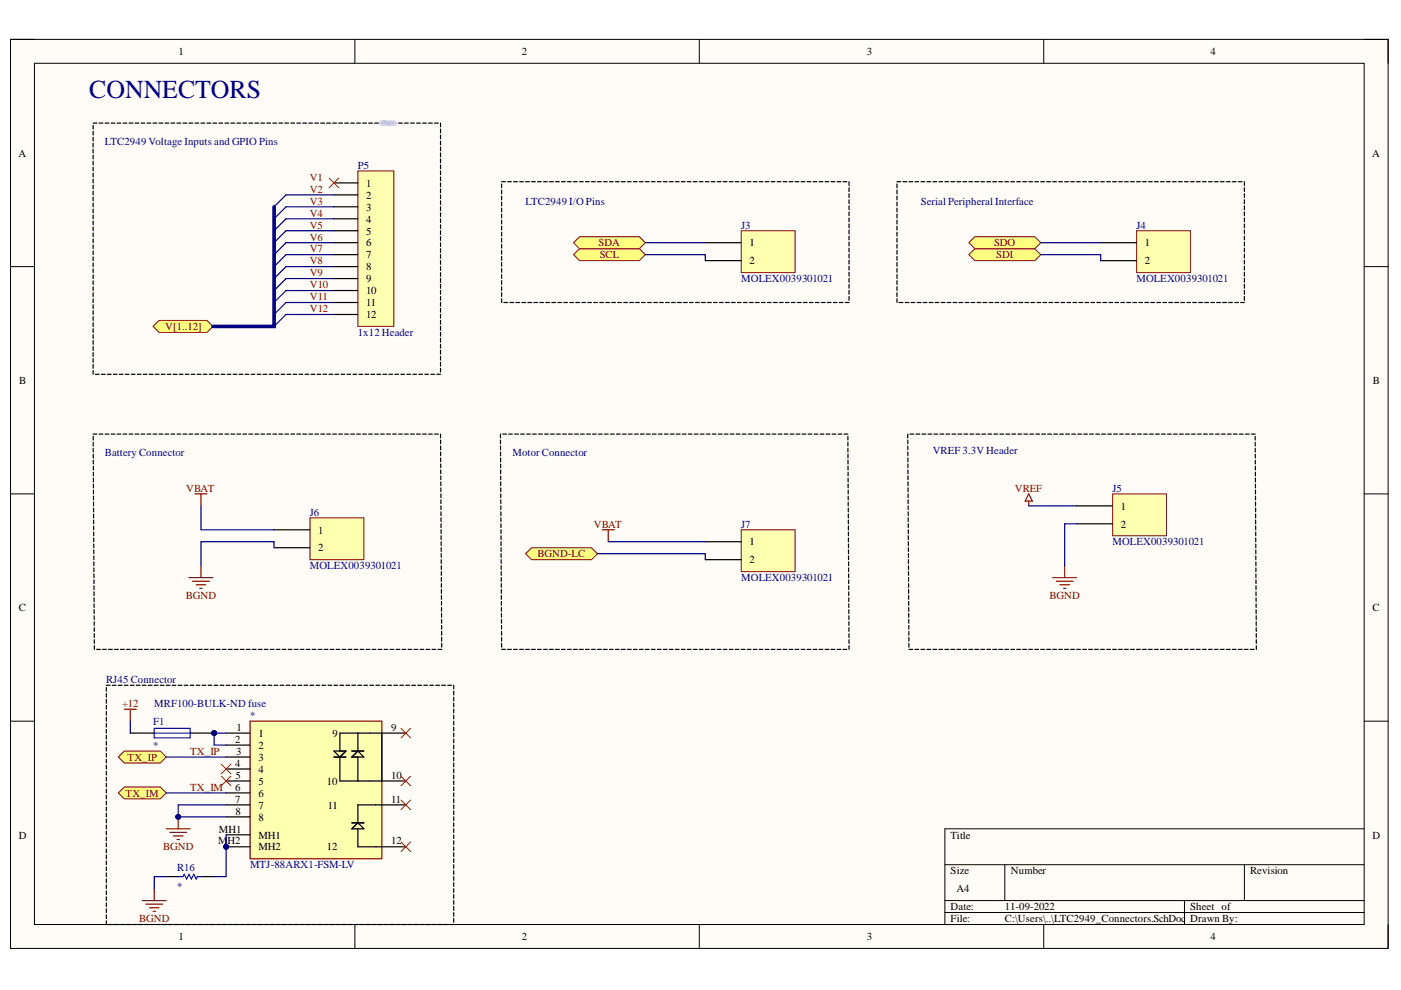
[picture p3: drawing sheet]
<svg xmlns="http://www.w3.org/2000/svg" width="297mm" height="210mm" viewBox="0 0 297 210" stroke-linecap="round" stroke-linejoin="round" font-family="sans-serif">
<defs><g id="words">
<text font-size="5.5" fill="#000080" x="18.9" y="20.9">CONNECTORS</text>
<g font-size="2.3">
<text x="37.9" y="11.7">1</text>
<text x="110.7" y="11.7">2</text>
<text x="183.8" y="11.7">3</text>
<text x="256.7" y="11.7">4</text>
<text x="3.9" y="33.3">A</text>
<text x="290.9" y="33.3">A</text>
<text x="77.6" y="39.6">1</text>
<text x="77.6" y="42.1">2</text>
<text x="77.6" y="44.7">3</text>
<text x="77.6" y="47.2">4</text>
<text x="77.6" y="49.7">5</text>
<text x="77.6" y="52.3">6</text>
<text x="158.9" y="52.3">1</text>
<text x="242.7" y="52.3">1</text>
<text x="77.6" y="54.8">7</text>
<text x="77.6" y="57.3">8</text>
<text x="77.6" y="59.9">9</text>
<text x="158.9" y="56.1">2</text>
<text x="242.7" y="56.1">2</text>
<text x="77.6" y="62.4">10</text>
<text x="77.6" y="64.9">11</text>
<text x="77.6" y="67.5">12</text>
<text x="4.1" y="81.4">B</text>
<text x="291.1" y="81.4">B</text>
<text x="67.5" y="113.1">1</text>
<text x="237.6" y="108.1">1</text>
<text x="237.6" y="111.9">2</text>
<text x="67.5" y="116.9">2</text>
<text x="158.9" y="115.7">1</text>
<text x="158.9" y="119.5">2</text>
<text x="4" y="129.6">C</text>
<text x="291" y="129.6">C</text>
<text x="50.1" y="155">1</text>
<text x="82.9" y="155">9</text>
<text x="49.9" y="157.5">2</text>
<text x="50" y="160.1">3</text>
<text x="54.8" y="156.3">1</text>
<text x="54.8" y="158.8">2</text>
<text x="54.8" y="161.3">3</text>
<text x="70.5" y="156.3">9</text>
<text x="49.9" y="162.6">4</text>
<text x="49.9" y="167.7">6</text>
<text x="50" y="165.1">5</text>
<text x="54.8" y="163.9">4</text>
<text x="54.8" y="166.4">5</text>
<text x="69.3" y="166.4">10</text>
<text x="82.9" y="165.1">10</text>
<text x="49.9" y="170.2">7</text>
<text x="50" y="172.7">8</text>
<text x="54.8" y="168.9">6</text>
<text x="54.8" y="171.5">7</text>
<text x="54.8" y="174">8</text>
<text x="69.5" y="171.5">11</text>
<text x="82.9" y="170.2">11</text>
<text x="4" y="177.8">D</text>
<text x="46.2" y="179.1">MH2</text>
<text x="46.4" y="176.5">MH1</text>
<text x="54.8" y="177.8">MH1</text>
<text x="82.9" y="179.1">12</text>
<text x="201.5" y="177.8">Title</text>
<text x="291" y="177.8">D</text>
<text x="54.8" y="180.3">MH2</text>
<text x="69.3" y="180.3">12</text>
<text x="201.5" y="185.4">Size</text>
<text x="214.3" y="185.4">Number</text>
<text x="265" y="185.4">Revision</text>
<text x="202.8" y="189.2">A4</text>
<text x="201.5" y="193">Date:</text>
<text x="201.5" y="195.5">File:</text>
<text x="213" y="193">11-09-2022</text>
<text x="213" y="195.5">C:\Users\..\LTC2949_Connectors.SchDoc</text>
<text x="252.4" y="193">Sheet of</text>
<text x="252.4" y="195.5">Drawn By:</text>
<text x="37.9" y="199.3">1</text>
<text x="110.7" y="199.3">2</text>
<text x="183.8" y="199.3">3</text>
<text x="256.7" y="199.3">4</text>
</g>
<g font-size="2.3" fill="#000080">
<text x="22.2" y="30.7">LTC2949 Voltage Inputs and GPIO Pins</text>
<text x="75.8" y="35.8">P5</text>
<text x="111.4" y="43.4">LTC2949 I/O Pins</text>
<text x="195.2" y="43.4">Serial Peripheral Interface</text>
<text x="157.2" y="48.5">J3</text>
<text x="240.9" y="48.5">J4</text>
<text x="157.2" y="59.9">MOLEX0039301021</text>
<text x="240.9" y="59.9">MOLEX0039301021</text>
<text x="75.8" y="71.3">1x12 Header</text>
<text x="22.2" y="96.7">Battery Connector</text>
<text x="108.6" y="96.7">Motor Connector</text>
<text x="197.7" y="96.2">VREF 3.3V Header</text>
<text x="235.9" y="104.3">J5</text>
<text x="65.7" y="109.3">J6</text>
<text x="157.2" y="111.9">J7</text>
<text x="235.9" y="115.7">MOLEX0039301021</text>
<text x="65.7" y="120.7">MOLEX0039301021</text>
<text x="157.2" y="123.3">MOLEX0039301021</text>
<text x="22.5" y="144.8">RJ45 Connector</text>
<text x="32.7" y="149.9">MRF100-BULK-ND fuse</text>
<text x="32.5" y="153.7">F1</text>
<text x="53" y="152.5">*</text>
<text x="32.5" y="158.8">*</text>
<text x="37.5" y="184.6">R16</text>
<text x="53" y="184.1">MTJ-88ARX1-FSM-LV</text>
<text x="37.5" y="188.7">*</text>
</g>
<g font-size="2.3" fill="#800000">
<text x="65.7" y="38.3">V1</text>
<text x="65.7" y="40.9">V2</text>
<text x="65.7" y="43.4">V3</text>
<text x="65.7" y="45.9">V4</text>
<text x="65.7" y="48.5">V5</text>
<text x="65.7" y="51">V6</text>
<text x="65.7" y="53.5">V7</text>
<text x="126.9" y="52.3">SDA</text>
<text x="210.8" y="52.3">SDO</text>
<text x="65.7" y="56.1">V8</text>
<text x="65.7" y="58.6">V9</text>
<text x="127.2" y="54.8">SCL</text>
<text x="211.2" y="54.8">SDI</text>
<text x="65.7" y="61.1">V10</text>
<text x="65.7" y="63.7">V11</text>
<text x="35" y="70">V[1..12]</text>
<text x="65.7" y="66.2">V12</text>
<text x="39.5" y="104.3">VBAT</text>
<text x="215.2" y="104.3">VREF</text>
<text x="125.9" y="111.9">VBAT</text>
<text x="114" y="118.2">BGND-LC</text>
<text x="39.4" y="127.1">BGND</text>
<text x="222.5" y="127.1">BGND</text>
<text x="25.9" y="149.9">+12</text>
<text x="27.1" y="161.3">TX_IP</text>
<text x="40.3" y="160.1">TX_IP</text>
<text x="40.3" y="167.7">TX_IM</text>
<text x="26.6" y="168.9">TX_IM</text>
<text x="34.6" y="180.3">BGND</text>
<text x="29.5" y="195.5">BGND</text>
</g>
</g></defs>
<path d="M2.2 8.4h292.1v192.7h-292.1z" fill-rule="evenodd" fill="#fffcf8"/>
<path d="M2.2 8.4h292.1v192.7h-292.1z" fill="none" stroke="#000" stroke-width=".21"/>
<path d="M7.3 13.4h281.9v182.6h-281.9z" fill-rule="evenodd" fill="#fffcf8"/>
<g fill="none" stroke="#000" stroke-width=".21">
<path d="M2.2 8.3h5.1M7.3 13.4h281.9v182.6h-281.9zM75.2 8.3v5.1M148.3 8.3v5.1M221.3 8.4v5M289.2 8.4h5.1v5M2.2 56.5h5.1M289.2 56.5h5.1M2.2 104.7h5.1M289.2 104.7h5.1M2.2 152.9h5.1M289.2 152.9h5.1"/>
<path d="M289.2 175.7h-88.9v20.3M75.2 196v5.1M148.3 196v5.1M200.3 183.3h88.9M200.3 190.9h88.9M200.3 193.5h88.9M213 183.3v7.6M221.3 196v5.1M251.1 190.9v5.1M263.8 183.3v7.6M294.3 196v5.1"/>
</g>
<g fill="none" stroke="#000" stroke-width=".25">
<path d="M19.7 26.1h.8M19.7 26.6v.8M19.7 27.8v.8M19.7 29.1v.8M19.7 30.4v.8M19.7 31.6v.8M19.7 32.9v.8M19.7 34.2v.8M19.7 35.4v.8M19.7 36.7v.8M19.7 38v.8M19.7 39.3v.7"/>
<path d="M21 26.1h.8M22.3 26.1h.8M23.6 26.1h.8M24.8 26.1h.8M26.1 26.1h.8M27.4 26.1h.8M28.6 26.1h.8M29.9 26.1h.8M31.2 26.1h.8M32.4 26.1h.8M33.7 26.1h.8M35 26.1h.8"/>
<path d="M36.3 26.1h.8M37.5 26.1h.8M38.8 26.1h.8M40.1 26.1h.8M41.3 26.1h.8M42.6 26.1h.8M43.9 26.1h.8M45.1 26.1h.8M46.4 26.1h.8M47.7 26.1h.8M49 26.1h.7M50.2 26.1h.8"/>
<path d="M51.5 26.1h.8M52.8 26.1h.8M54 26.1h.8M55.3 26.1h.8M56.6 26.1h.8M57.8 26.1h.8M59.1 26.1h.8M60.4 26.1h.8M61.7 26.1h.8M62.9 26.1h.8M64.2 26.1h.8M65.5 26.1h.8"/>
<path d="M66.7 26.1h.8M68 26.1h.8M69.3 26.1h.8M70.5 26.1h.8M71.8 26.1h.8M73.1 26.1h.8M74.4 26.1h.7M75.6 26.1h.8M76.9 26.1h.8M78.2 26.1h.8M79.4 26.1h.8M80.7 26.1h.8"/>
<path d="M82 26.1h.8M83.2 26.1h.8M84.5 26.1h.8M85.8 26.1h.8M87.1 26.1h.8M88.3 26.1h.8M89.6 26.1h.8M90.9 26.1h.8M92.1 26.1h.8M93.4 26.1v.8M93.4 27.4v.8M93.4 28.6v.8"/>
<path d="M93.4 29.9v.8M93.4 31.2v.8M93.4 32.4v.8M93.4 33.7v.8M93.4 35v.8M93.4 36.2v.8M93.4 37.5v.8M93.4 38.8v.8M19.7 40.5v.8M19.7 41.8v.8M19.7 43.1v.7M19.7 44.3v.8"/>
<path d="M19.7 45.6v.8M19.7 46.9v.8M19.7 48.1v.8M19.7 49.4v.8M19.7 50.7v.8M19.7 51.9v.8M19.7 53.2v.8M19.7 54.5v.8M19.7 55.7v.8M19.7 57v.8M19.7 58.3v.8M19.7 59.5v.8"/>
<path d="M93.4 40v.8M93.4 41.3v.8M93.4 42.6v.8M93.4 43.8v.8M93.4 45.1v.8M93.4 46.4v.8M93.4 47.7v.7M93.4 48.9v.8M93.4 50.2v.8M93.4 51.5v.8M93.4 52.7v.8M93.4 54v.8"/>
<path d="M93.4 55.3v.8M93.4 56.5v.8M93.4 57.8v.8M93.4 59.1v.8M19.7 60.8v.8M19.7 62.1v.8M19.7 63.3v.8M19.7 64.6v.8M19.7 65.9v.8M19.7 67.2v.7M19.7 68.4v.8M19.7 69.7v.8"/>
<path d="M19.7 71v.7M19.7 72.2v.8M19.7 73.5v.8M19.7 74.8v.8M19.7 76v.8M19.7 77.3v.8M19.7 78.6v.8M20.2 79.4h.8M21.5 79.4h.8M22.8 79.4h.8M24 79.4h.8M25.3 79.4h.8"/>
<path d="M26.6 79.4h.8M27.8 79.4h.8M29.1 79.4h.8M30.4 79.4h.8M31.7 79.4h.7M32.9 79.4h.8M34.2 79.4h.8M35.5 79.4h.8M36.7 79.4h.8M38 79.4h.8M39.3 79.4h.8M40.5 79.4h.8"/>
<path d="M41.8 79.4h.8M43.1 79.4h.8M44.4 79.4h.7M45.6 79.4h.8M46.9 79.4h.8M48.2 79.4h.8M49.4 79.4h.8M50.7 79.4h.8M52 79.4h.8M53.2 79.4h.8M54.5 79.4h.8M55.8 79.4h.8"/>
<path d="M57.1 79.4h.7M58.3 79.4h.8M59.6 79.4h.8M60.9 79.4h.8M62.1 79.4h.8M63.4 79.4h.8M64.7 79.4h.8M65.9 79.4h.8M67.2 79.4h.8M68.5 79.4h.8M69.8 79.4h.7M71 79.4h.8"/>
<path d="M72.3 79.4h.8M73.6 79.4h.8M74.8 79.4h.8M76.1 79.4h.8M77.4 79.4h.8M78.6 79.4h.8M79.9 79.4h.8M81.2 79.4h.8M82.4 79.4h.8M83.7 79.4h.8M85 79.4h.8M86.3 79.4h.8"/>
<path d="M87.5 79.4h.8M88.8 79.4h.8M90.1 79.4h.8M91.3 79.4h.8M92.6 79.4h.8M93.4 60.3v.8M93.4 61.6v.8M93.4 62.9v.8M93.4 64.1v.8M93.4 65.4v.8M93.4 66.7v.8M93.4 67.9v.8"/>
<path d="M93.4 69.2v.8M93.4 70.5v.8M93.4 71.7v.8M93.4 73v.8M93.4 74.3v.8M93.4 75.6v.7M93.4 76.8v.8M93.4 78.1v.8"/>
</g>
<path d="M32.4 69.2l1.3-1.3h10.2l1.2 1.3-1.2 1.3h-10.2z" fill-rule="evenodd" fill="#ffff80"/>
<path d="M32.4 69.2l1.3-1.3h10.2l1.2 1.3-1.2 1.3h-10.2z" fill="none" stroke="#800000" stroke-width=".21"/>
<g fill="none" stroke="#000" stroke-width=".25">
<path d="M19.7 92h.8M19.8 92.5v.8M19.8 93.8v.8M19.8 95v.8M19.8 96.3v.8M19.8 97.6v.8M19.8 98.9v.7M21 92h.8M22.3 92h.8M23.6 92h.8M24.8 92h.8M26.1 92h.8"/>
<path d="M27.4 92h.8M28.6 92h.8M29.9 92h.8M31.2 92h.8M32.4 92h.8M33.7 92h.8M35 92h.8M36.3 92h.8M37.5 92h.8M38.8 92h.8M40.1 92h.8M41.3 92h.8"/>
<path d="M42.6 92h.8M43.9 92h.8M45.1 92h.8M46.4 92h.8M47.7 92h.8M49 92h.7M50.2 92h.8M51.5 92h.8M52.8 92h.8M54 92h.8M55.3 92h.8M56.6 92h.8"/>
<path d="M57.8 92h.8M59.1 92h.8M60.4 92h.8M61.7 92h.8M62.9 92h.8M64.2 92h.8M65.5 92h.8M66.7 92h.8M68 92h.8M69.3 92h.8M70.5 92h.8M71.8 92h.8"/>
<path d="M73.1 92h.8M74.4 92h.7M75.6 92h.8M76.9 92h.8M78.2 92h.8M79.4 92h.8M80.7 92h.8M82 92h.8M83.2 92h.8M84.5 92h.8M85.8 92h.8M87.1 92h.8"/>
<path d="M88.3 92h.8M89.6 92h.8M90.9 92h.8M92.1 92h.8M93.4 92v.8M93.4 93.3v.8M93.4 94.6v.8M93.4 95.8v.8M93.4 97.1v.8M93.4 98.4v.8M93.4 99.6l.1 .8M106.1 92v.8"/>
<path d="M106.1 93.3v.8M106.1 94.6v.8M106.1 95.8v.8M106.1 97.1v.8M106.1 98.4v.8M106.1 99.6v.8M106.6 92h.8M107.8 92h.8M109.1 92h.8M110.4 92h.8M111.7 92h.8M112.9 92h.8"/>
<path d="M114.2 92h.8M115.5 92h.8M116.7 92h.8M118 92h.8M119.3 92h.8M120.5 92h.8M121.8 92h.8M123.1 92h.8M124.4 92h.8M125.6 92h.8M126.9 92h.8M128.2 92h.8"/>
<path d="M129.4 92h.8M130.7 92h.8M132 92h.8M133.2 92h.8M134.5 92h.8M135.8 92h.8M137.1 92h.8M138.3 92h.8M139.6 92h.8M140.9 92h.8M142.1 92h.8M143.4 92h.8"/>
<path d="M144.7 92h.8M145.9 92h.8M147.2 92h.8M148.5 92h.8M149.8 92h.7M151 92h.8M152.3 92h.8M153.6 92h.8M154.8 92h.8M156.1 92h.8M157.4 92h.8M158.6 92h.8"/>
<path d="M159.9 92h.8M161.2 92h.8M162.5 92h.8M163.7 92h.8M165 92h.8M166.3 92h.8M167.5 92h.8M168.8 92h.8M170.1 92h.8M171.3 92h.8M172.6 92h.8M173.9 92h.8"/>
<path d="M175.2 92h.8M176.4 92h.8M177.7 92h.8M179 92h.8M179.8 92.5v.8M179.8 93.8v.8M179.8 95v.8M179.8 97.6v.8M179.8 96.3v.8M179.8 98.9v.7M19.8 100.1v.8M19.8 101.4v.8"/>
<path d="M19.8 102.7v.7M19.8 103.9v.8M19.8 105.2v.8M19.8 106.5v.8M19.8 107.7v.8M19.8 109v.8M19.9 110.3v.8M19.9 111.5v.8M19.9 112.8v.8M19.9 114.1v.8M19.9 115.3v.8M19.9 116.6v.8"/>
<path d="M19.9 117.9v.8M19.9 119.1v.8M93.5 100.9v.8M93.5 102.2v.8M93.5 103.4v.8M93.5 104.7v.8M93.5 106v.8M93.5 107.3v.7M93.5 108.5v.8M93.5 109.8v.8M93.5 111.1v.8M93.5 112.3v.8"/>
<path d="M93.5 113.6v.8M93.5 114.9v.8M93.5 116.1v.8M93.5 117.4l.1 .8M93.6 118.7v.8M93.6 119.9v.8M106.2 100.9v.8M106.2 102.2v.8M106.2 103.4v.8M106.2 104.7v.8M106.2 106v.8M106.2 107.3v.7"/>
<path d="M106.2 108.5v.8M106.2 109.8v.8M106.2 111.1v.8M106.2 112.3v.8M106.2 113.6v.8M106.2 114.9v.8M106.2 116.1v.8M106.2 117.4v.8M106.3 118.7v.8M106.3 119.9v.8M179.8 101.4v.8M179.8 100.1v.8"/>
<path d="M179.8 102.7v.7M179.8 103.9v.8M179.8 105.2v.8M179.8 106.5v.8M179.9 109v.8M179.9 107.7v.8M179.9 110.3v.8M179.9 111.5v.8M179.9 112.8v.8M179.9 114.1v.8M179.9 115.3v.8M179.9 116.6v.8"/>
<path d="M179.9 117.9v.8M179.9 119.1v.8M19.9 120.4v.8M19.9 121.7v.8M19.9 122.9v.8M19.9 124.2v.8M19.9 125.5v.8M19.9 126.8v.7M19.9 128l.1 .8M20 129.3v.8M20 130.6v.7M20 131.8v.8"/>
<path d="M20 133.1v.8M20 134.4v.7M20 135.6v.8M20 136.9v.8M20.5 137.7h.8M21.7 137.7h.8M23 137.7h.8M24.3 137.7h.8M25.6 137.7h.8M26.8 137.7h.8M28.1 137.7h.8M29.4 137.7h.8"/>
<path d="M30.6 137.7h.8M31.9 137.7h.8M33.2 137.7h.8M34.4 137.7h.8M35.7 137.7h.8M37 137.7h.8M38.3 137.7h.8M39.5 137.7h.8M40.8 137.7h.8M42.1 137.7h.8M43.3 137.7h.8M44.6 137.7h.8"/>
<path d="M45.9 137.7h.8M47.1 137.7h.8M48.4 137.7h.8M49.7 137.7h.8M51 137.7h.8M52.2 137.7h.8M53.5 137.7h.8M54.8 137.7h.8M56 137.7h.8M57.3 137.7h.8M58.6 137.7h.8M59.8 137.7h.8"/>
<path d="M61.1 137.7h.8M62.4 137.7h.8M63.7 137.7h.7M64.9 137.7h.8M66.2 137.7h.8M67.5 137.7h.8M68.7 137.7h.8M70 137.7h.8M71.3 137.7h.8M72.5 137.7h.8M73.8 137.7h.8M75.1 137.7h.8"/>
<path d="M76.4 137.7h.8M77.6 137.7h.8M78.9 137.7h.8M80.2 137.7h.8M81.4 137.7h.8M82.7 137.7h.8M84 137.7h.8M85.2 137.7h.8M86.5 137.7h.8M87.8 137.7h.8M89.1 137.7h.7M90.3 137.7h.8"/>
<path d="M91.6 137.7h.8M92.9 137.7h.8M93.6 121.2v.8M93.6 122.5v.8M93.6 123.7v.8M93.6 125v.8M93.6 126.3v.8M93.6 127.5v.8M93.6 128.8v.8M93.6 130.1v.8M93.6 131.3v.8M93.6 132.6v.8"/>
<path d="M93.6 133.9v.8M93.6 135.1v.8M93.7 136.4v.8M106.3 121.2v.8M106.3 122.5v.8M106.3 123.7v.8M106.3 125v.8M106.3 126.3v.8M106.3 127.5v.8M106.3 128.8v.8M106.3 130.1v.8M106.3 131.3v.8"/>
<path d="M106.3 132.6v.8M106.3 133.9v.8M106.3 135.1v.8M106.3 136.4l.1 .8M106.4 137.7h.8M107.6 137.7h.8M108.9 137.7h.8M110.2 137.7h.8M111.4 137.7h.8M112.7 137.7h.8M114 137.7h.8M115.2 137.7h.8"/>
<path d="M116.5 137.7h.8M117.8 137.7h.8M119.1 137.7h.7M120.3 137.7h.8M121.6 137.7h.8M122.9 137.7h.8M124.1 137.7h.8M125.4 137.7h.8M126.7 137.7h.8M127.9 137.7h.8M129.2 137.7h.8M130.5 137.7h.8"/>
<path d="M131.8 137.7h.8M133 137.7h.8M134.3 137.7h.8M135.6 137.7h.8M136.8 137.7h.8M138.1 137.7h.8M139.4 137.7h.8M140.6 137.7h.8M141.9 137.7h.8M143.2 137.7h.8M144.5 137.7h.7M145.7 137.7h.8"/>
<path d="M147 137.7h.8M148.3 137.7h.8M149.5 137.7h.8M150.8 137.7h.8M152.1 137.7h.8M153.3 137.7h.8M154.6 137.7h.8M155.9 137.7h.8M157.2 137.7h.7M158.4 137.7h.8M159.7 137.7h.8M161 137.7h.8"/>
<path d="M162.2 137.7h.8M163.5 137.7h.8M164.8 137.7h.8M166 137.7h.8M167.3 137.7h.8M168.6 137.7h.8M169.9 137.7h.7M171.1 137.7h.8M172.4 137.7h.8M173.7 137.7h.8M174.9 137.7h.8M176.2 137.7h.8"/>
<path d="M177.5 137.7h.8M178.7 137.7h.8M179.9 120.4v.8M179.9 121.7v.8M179.9 122.9v.8M179.9 124.2v.8M179.9 125.5v.8M180 126.8v.7M180 128v.8M180 129.3v.8M180 130.6v.7M180 131.8v.8"/>
<path d="M180 133.1v.8M180 134.4v.8M180 135.6v.8M180 136.9v.8"/>
</g>
<path d="M41.3 104.7h2.6M42.6 104.7v2.6M42.6 119.9v2.6M127.7 112.3h2.5M129 112.3v2.6M40.1 122.5h5M40.8 123.2h3.6M41.6 124h2M42.4 124.8h.5" fill="none" stroke="#800000" stroke-width=".25"/>
<path d="M111.4 117.4l1.3-1.3h12.7l1.3 1.3-1.3 1.3h-12.7z" fill-rule="evenodd" fill="#ffff80"/>
<path d="M111.4 117.4l1.3-1.3h12.7l1.3 1.3-1.3 1.3h-12.7z" fill="none" stroke="#800000" stroke-width=".21"/>
<g fill="none" stroke="#000" stroke-width=".25">
<path d="M190.2 38.5h.8M190.2 39v.8M191.4 38.5h.8M192.7 38.5h.8M194 38.5h.8M195.3 38.5h.8M196.5 38.5h.8M197.8 38.5h.8M199.1 38.5h.8M200.3 38.5h.8M201.6 38.5h.8M202.9 38.5h.8"/>
<path d="M204.1 38.5h.8M205.4 38.5h.8M206.7 38.5h.8M208 38.5h.7M209.2 38.5h.8M210.5 38.5h.8M211.8 38.5h.8M213 38.5h.8M214.3 38.5h.8M215.6 38.5h.8M216.8 38.5h.8M218.1 38.5h.8"/>
<path d="M219.4 38.5h.8M220.7 38.5h.7M221.9 38.5h.8M223.2 38.5h.8M224.5 38.5h.8M225.7 38.5h.8M227 38.5h.8M228.3 38.5h.8M229.5 38.5h.8M230.8 38.5h.8M232.1 38.5h.8M233.4 38.5h.8"/>
<path d="M234.6 38.5h.8M235.9 38.5h.8M237.2 38.5h.8M238.4 38.5h.8M239.7 38.5h.8M241 38.5h.8M242.2 38.5h.8M243.5 38.5h.8M244.8 38.5h.8M246 38.5h.8M247.3 38.5h.8M248.6 38.5h.8"/>
<path d="M249.9 38.5h.8M251.1 38.5h.8M252.4 38.5h.8M253.7 38.5h.8M254.9 38.5h.8M256.2 38.5h.8M257.5 38.5h.8M258.8 38.5h.7M260 38.5h.8M261.3 38.5h.8M262.6 38.5h.8M263.8 38.5v.8"/>
<path d="M263.8 39.8v.8M190.2 40.3v.8M190.2 41.6v.8M190.2 42.8v.8M190.2 44.1v.8M190.2 45.4v.8M190.2 46.7v.8M190.2 48v.8M190.2 49.3v.8M190.2 50.5v.8M190.2 51.8v.8M190.2 53.1v.8"/>
<path d="M190.2 54.4v.8M190.2 55.7v.8M190.2 56.9v.8M190.2 58.2v.8M190.2 59.5v.8M263.8 41.1v.8M263.8 42.4v.8M263.8 43.6v.9M263.8 44.9v.8M263.8 46.2v.8M263.8 47.5v.8M263.8 48.8v.8"/>
<path d="M263.8 50.1v.8M263.8 51.3v.8M263.8 52.6v.8M263.8 53.9v.8M263.8 55.2v.8M263.8 56.5v.8M263.8 57.7v.8M263.8 59v.8M190.2 60.8v.8M190.2 62.1v.8M190.2 63.3v.8M190.7 64.1h.7"/>
<path d="M191.9 64.1h.8M193.2 64.1h.8M194.5 64.1h.8M195.7 64.1h.8M197 64.1h.8M198.3 64.1h.8M199.5 64.1h.8M200.8 64.1h.8M202.1 64.1h.8M203.3 64.1h.8M204.6 64.1h.8M205.9 64.1h.8"/>
<path d="M207.2 64.1h.8M208.4 64.1h.8M209.7 64.1h.8M211 64.1h.8M212.2 64.1h.8M213.5 64.1h.8M214.8 64.1h.8M216 64.1h.8M217.3 64.1h.8M218.6 64.1h.8M219.9 64.1h.8M221.1 64.1h.8"/>
<path d="M222.4 64.1h.8M223.7 64.1h.8M224.9 64.1h.8M226.2 64.1h.8M227.5 64.1h.8M228.8 64.1h.7M230 64.1h.8M231.3 64.1h.8M232.6 64.1h.8M233.8 64.1h.8M235.1 64.1h.8M236.4 64.1h.8"/>
<path d="M237.6 64.1h.8M238.9 64.1h.8M240.2 64.1h.8M241.5 64.1h.7M242.7 64.1h.8M244 64.1h.8M245.3 64.1h.7M246.5 64.1h.8M247.8 64.1h.8M249.1 64.1h.8M250.3 64.1h.8M251.6 64.1h.8"/>
<path d="M252.9 64.1h.8M254.1 64.1h.8M255.4 64.1h.8M256.7 64.1h.8M258 64.1h.8M259.2 64.1h.8M260.5 64.1h.8M261.8 64.1h.8M263 64.1h.8M263.8 60.3v.8M263.8 61.6v.8M263.8 62.9v.8"/>
</g>
<path d="M205.4 54l1.3-1.3h12.7l1.3 1.3-1.3 1.3h-12.7z" fill-rule="evenodd" fill="#ffff80"/>
<path d="M205.4 54l1.3-1.3h12.7l1.3 1.3-1.3 1.3h-12.7z" fill="none" stroke="#800000" stroke-width=".21"/>
<path d="M205.4 51.5l1.3-1.3h12.7l1.3 1.3-1.3 1.2h-12.7z" fill-rule="evenodd" fill="#ffff80"/>
<path d="M205.4 51.5l1.3-1.3h12.7l1.3 1.3-1.3 1.2h-12.7z" fill="none" stroke="#800000" stroke-width=".21"/>
<path d="M225.7 119.9v2.6M223.2 122.5h5.1M224 123.2h3.5M224.7 124h2.1M225.5 124.8h.5" fill="none" stroke="#800000" stroke-width=".25"/>
<g fill="none" stroke="#000" stroke-width=".25">
<path d="M192.5 92v.8M192.5 93.3v.8M192.5 94.6v.8M192.5 95.8v.8M192.5 98.4v.8M192.5 97.1v.8M192.5 99.6v.8M192.9 92h.8M194.2 92h.8M195.5 92h.8M196.8 92h.7M198 92h.8"/>
<path d="M199.3 92h.8M200.6 92h.7M201.8 92h.8M203.1 92h.8M204.4 92h.8M205.6 92h.8M206.9 92h.8M208.2 92h.8M209.4 92h.8M210.7 92h.8M212 92h.8M213.3 92h.8"/>
<path d="M214.5 92h.8M215.8 92h.8M217.1 92h.8M218.3 92h.8M219.6 92h.8M220.9 92h.8M222.1 92h.8M223.4 92h.8M224.7 92h.8M226 92h.8M227.2 92h.8M228.5 92h.8"/>
<path d="M229.8 92h.8M231 92h.8M232.3 92h.8M233.6 92h.8M234.8 92h.8M236.1 92h.8M237.4 92h.8M238.7 92h.7M239.9 92h.8M241.2 92h.8M242.5 92h.8M243.7 92h.8"/>
<path d="M245 92h.8M246.3 92h.8M247.5 92h.8M248.8 92h.8M250.1 92h.8M251.4 92h.7M252.6 92h.8M253.9 92h.8M255.2 92h.8M256.4 92h.8M257.7 92h.8M259 92h.8"/>
<path d="M260.2 92h.8M261.5 92h.8M262.8 92h.8M264.1 92h.7M265.3 92h.8M266.1 92.5v.8M266.1 93.8v.8M266.1 95v.8M266.1 96.3v.8M266.1 98.9l.1 .7M266.1 97.6v.8M192.5 100.9v.8"/>
<path d="M192.5 102.2v.8M192.5 103.4v.8M192.5 104.7v.8M192.5 106v.8M192.5 107.3v.7M192.6 109.8v.8M192.6 108.5v.8M192.6 111.1v.8M192.6 112.3v.8M192.6 113.6v.8M192.6 114.9v.8M192.6 116.1v.8"/>
<path d="M192.6 117.4v.8M192.6 118.7v.8M192.6 119.9v.8M266.2 100.1v.8M266.2 101.4v.8M266.2 102.7v.7M266.2 103.9v.8M266.2 105.2v.8M266.2 106.5v.8M266.2 107.7v.8M266.2 110.3v.8M266.2 109v.8"/>
<path d="M266.2 111.5v.8M266.2 114.1v.8M266.2 112.8v.8M266.2 115.3l.1 .8M266.3 117.9v.8M266.3 116.6v.8M266.3 119.1v.8M192.6 121.2v.8M192.6 122.5v.8M192.6 123.7v.8M192.6 125l.1 .8M192.7 126.3v.8"/>
<path d="M192.7 127.5v.8M192.7 128.8v.8M192.7 130.1v.8M192.7 131.3v.8M192.7 132.6v.8M192.7 133.9v.8M192.7 135.2v.7M192.7 136.4v.8M192.7 137.7h.8M194 137.7h.8M195.3 137.7h.8M196.5 137.7h.8"/>
<path d="M197.8 137.7h.8M199.1 137.7h.8M200.3 137.7h.8M201.6 137.7h.8M202.9 137.7h.8M204.1 137.7h.8M205.4 137.7h.8M206.7 137.7h.8M208 137.7h.7M209.2 137.7h.8M210.5 137.7h.8M211.8 137.7h.8"/>
<path d="M213 137.7h.8M214.3 137.7h.8M215.6 137.7h.8M216.8 137.7h.8M218.1 137.7h.8M219.4 137.7h.8M220.7 137.7h.7M221.9 137.7h.8M223.2 137.7h.8M224.5 137.7h.8M225.7 137.7h.8M227 137.7h.8"/>
<path d="M228.3 137.7h.8M229.5 137.7h.8M230.8 137.7h.8M232.1 137.7h.8M233.4 137.7h.8M234.6 137.7h.8M235.9 137.7h.8M237.2 137.7h.8M238.4 137.7h.8M239.7 137.7h.8M241 137.7h.8M242.2 137.7h.8"/>
<path d="M243.5 137.7h.8M244.8 137.7h.8M246 137.7h.8M247.3 137.7h.8M248.6 137.7h.8M249.9 137.7h.8M251.1 137.7h.8M252.4 137.7h.8M253.7 137.7h.8M254.9 137.7h.8M256.2 137.7h.8M257.5 137.7h.8"/>
<path d="M258.8 137.7h.7M260 137.7h.8M261.3 137.7h.8M262.6 137.7h.8M263.8 137.7h.8M265.1 137.7h.8M266.3 120.4v.8M266.3 121.7v.8M266.3 122.9v.8M266.3 125.5v.8M266.3 124.2v.8M266.3 126.8v.7"/>
<path d="M266.3 129.3v.8M266.3 128v.8M266.3 130.6v.7M266.3 131.8v.8M266.3 133.1l.1 .8M266.4 134.4v.8M266.4 136.9v.8M266.4 135.6v.8"/>
</g>
<path d="M75.9 36.2h7.6v33h-7.6z" fill-rule="evenodd" fill="#ffffb0"/>
<path d="M75.9 36.2h7.6v33h-7.6z" fill="none" stroke="#800000" stroke-width=".21"/>
<path d="M70.8 38.8h5.1M70.8 41.3h5.1M70.8 43.8h5.1M70.8 46.4h5.1M70.8 48.9h5.1M70.8 51.5h5.1M70.8 54h5.1M70.8 56.5h5.1M70.8 59.1h5.1M70.8 61.6h5.1M70.8 64.1h5.1M70.8 66.7h5.1" fill="none" stroke="#000" stroke-width=".25"/>
<path d="M218.1 104.7l.8 1.5h-1.6zM218.1 106.2v1.1" fill="none" stroke="#800000" stroke-width=".25"/>
<path d="M60.6 41.3l-2.5 2.5M60.6 43.8l-2.5 2.6M60.6 46.4l-2.5 2.5M60.6 48.9l-2.5 2.6M60.6 51.5l-2.5 2.5M60.6 54l-2.5 2.5M60.6 56.5l-2.5 2.6M60.6 59.1l-2.5 2.5M60.6 61.6l-2.5 2.5M60.6 64.1l-2.5 2.6M60.6 66.7l-2.5 2.5" fill="none" stroke="#000080" stroke-width=".25"/>
<circle cx="47.9" cy="179.5" r=".51" fill="#000080"/>
<circle cx="47.9" cy="179.5" r=".51" fill="none" stroke="#000080" stroke-width=".21"/>
<path d="M53 152.9h28v29.2h-28z" fill-rule="evenodd" fill="#ffffb0"/>
<path d="M53 152.9h28v29.2h-28z" fill="none" stroke="#800000" stroke-width=".25"/>
<g fill="none" stroke="#000" stroke-width=".25">
<path d="M47.9 155.4h5.1M47.9 158h5.1M81 155.4h5M47.9 160.5h5.1M47.9 163h5.1M47.9 165.6h5.1M47.9 168.1h5.1M47.9 170.7h5.1M47.9 173.2h5.1M47.9 179.5h5.1M47.9 177h5.1M81 165.6h5"/>
<path d="M81 170.7h5M81 179.5h5"/>
</g>
<circle cx="47.9" cy="179.5" r=".51" fill="#000080"/>
<circle cx="47.9" cy="179.5" r=".51" fill="none" stroke="#000080" stroke-width=".21"/>
<g fill="none" stroke="#000" stroke-width=".25">
<path d="M22.5 145.8v.8M22.5 147v.8M22.5 148.3v.8M22.5 149.6v.8M22.5 150.8v.8M22.5 152.1v.8M22.5 153.4v.8M22.5 154.6v.8M22.5 155.9v.8M22.5 157.2v.8M22.5 158.4v.8M22.5 159.7v.8"/>
<path d="M22.5 145.3h.8M23.8 145.3h.8M25.1 145.3h.8M26.4 145.3h.7M27.6 145.3h.8M28.9 145.3h.8M30.2 145.3h.8M31.4 145.3h.8M32.7 145.3h.8M34 145.3h.8M35.2 145.3h.8M36.5 145.3h.8"/>
<path d="M37.8 145.3h.8M39.1 145.3h.7M40.3 145.3h.8M41.6 145.3h.8M42.9 145.3h.8M44.1 145.3h.8M45.4 145.3h.8M46.7 145.3h.8M47.9 145.3h.8M49.2 145.3h.8M50.5 145.3h.8M51.8 145.3h.7"/>
<path d="M53 145.3h.8M54.3 145.3h.8M55.6 145.3h.8M56.8 145.3h.8M58.1 145.3h.8M59.4 145.3h.8M60.6 145.3h.8M61.9 145.3h.8M63.2 145.3h.8M64.4 145.3h.8M65.7 145.3h.8M67 145.3h.8"/>
<path d="M68.3 145.3h.8M69.5 145.3h.8M70.8 159.2h2.5l-1.2 1.3zM70.8 145.3h.8M72.1 159.2v-3.8h8.9v10.2h-8.9v-5.1M72.1 145.3h.8M73.3 145.3h.8M74.6 159.2h2.6M74.6 145.3h.8M75.9 155.4v3.8M75.9 159.2l1.3 1.3h-2.6zM75.9 145.3h.8"/>
<path d="M77.2 145.3h.7M78.4 145.3h.8M79.7 145.3h.8M81 145.3h.8M82.2 145.3h.8M83.5 145.3h.8M84.8 145.3h.8M86 145.3h.8M87.3 145.3h.8M88.6 145.3h.8M89.8 145.3h.8M91.1 145.3h.8"/>
<path d="M92.4 145.3h.8M93.7 145.3h.7M94.9 145.3h.8M96.2 145.3v.8M96.2 146.6v.8M96.2 147.8v.8M96.2 149.1v.8M96.2 150.4v.8M96.2 151.6v.8M96.2 152.9v.8M96.2 154.2v.8M96.2 155.4v.8"/>
<path d="M96.2 156.7v.8M96.2 158v.8M96.2 159.2v.8M22.5 161v.8M22.5 162.3v.7M22.5 163.5v.8M22.5 164.8v.8M22.5 166.1v.7M22.5 167.3v.8M22.5 168.6v.8M22.5 169.9v.8M22.5 171.1v.8"/>
<path d="M22.5 172.4v.8M22.5 173.7v.8M22.5 174.9v.8M22.5 176.2v.8M22.5 177.5v.8M22.5 178.7v.8M70.8 160.5h2.5M74.6 175.7l1.3-1.2 1.3 1.2zM74.6 174.5h2.6M75.9 160.5v5.1M75.9 175.7v3.8h5.1M81 170.7h-5.1v3.8"/>
<path d="M96.2 160.5v.8M96.2 161.8v.8M96.2 163v.8M96.2 164.3v.8M96.2 165.6v.8M96.2 166.8v.8M96.2 168.1v.8M96.2 169.4v.8M96.2 170.7v.7M96.2 171.9v.8M96.2 173.2v.8M96.2 174.5v.8"/>
<path d="M96.2 175.7v.8M96.2 177v.8M96.2 178.3v.8M96.2 179.5v.8M22.5 180v.8M22.5 181.3v.8M22.5 182.5v.8M22.5 183.8v.8M22.5 185.1v.8M22.5 186.3v.8M22.5 187.6v.8M22.5 188.9v.8"/>
<path d="M22.5 190.2v.7M22.5 191.4v.8M22.5 192.7v.8M22.5 194v.8M22.5 195.2v.8M23 196h.8M24.3 196h.8M25.6 196h.8M26.8 196h.8M28.1 196h.8M29.4 196h.8M30.6 196h.8"/>
<path d="M31.9 196h.8M33.2 196h.8M34.5 196h.7M35.7 196h.8M37 196h.8M38.3 196h.8M39.5 196h.8M40.8 196h.8M42.1 196h.8M43.3 196h.8M44.6 196h.8M45.9 196h.8"/>
<path d="M47.2 196h.7M48.4 196h.8M49.7 196h.8M51 196h.8M52.2 196h.8M53.5 196h.8M54.8 196h.8M56 196h.8M57.3 196h.8M58.6 196h.8M59.8 196h.8M61.1 196h.8"/>
<path d="M62.4 196h.8M63.7 196h.8M64.9 196h.8M66.2 196h.8M67.5 196h.8M68.7 196h.8M70 196h.8M71.3 196h.8M72.5 196h.8M73.8 196h.8M75.1 196h.8M76.4 196h.8"/>
<path d="M77.6 196h.8M78.9 196h.8M80.2 196h.8M81.4 196h.8M82.7 196h.8M84 196h.8M85.3 196h.7M86.5 196h.8M87.8 196h.8M89.1 196h.7M90.3 196h.8M91.6 196h.8"/>
<path d="M92.9 196h.8M94.1 196h.8M95.4 196h.8M96.2 180.8v.8M96.2 182.1v.8M96.2 183.3v.8M96.2 184.6v.8M96.2 185.9v.8M96.2 187.1v.8M96.2 188.4v.8M96.2 189.7v.8M96.2 190.9v.8"/>
<path d="M96.2 192.2v.8M96.2 193.5v.8M96.2 194.8v.7"/>
</g>
<path d="M26.4 159.2h7.6l1.2 1.3-1.2 1.3h-7.6l-1.3-1.3z" fill-rule="evenodd" fill="#ffff80"/>
<path d="M26.4 159.2h7.6l1.2 1.3-1.2 1.3h-7.6l-1.3-1.3z" fill="none" stroke="#800000" stroke-width=".21"/>
<path d="M26.4 166.8h7.6l1.2 1.3-1.2 1.3h-7.6l-1.3-1.3z" fill-rule="evenodd" fill="#ffff80"/>
<path d="M26.4 166.8h7.6l1.2 1.3-1.2 1.3h-7.6l-1.3-1.3z" fill="none" stroke="#800000" stroke-width=".21"/>
<path d="M35.2 175.7h5.1M36 176.5h3.6M36.8 177.2h2M37.5 178h.5M37.8 173.2v2.5" fill="none" stroke="#800000" stroke-width=".25"/>
<circle cx="37.8" cy="173.2" r=".51" fill="#000080"/>
<circle cx="37.8" cy="173.2" r=".51" fill="none" stroke="#000080" stroke-width=".21"/>
<path d="M26.4 150.4h2.5M27.6 150.4v2.5" fill="none" stroke="#800000" stroke-width=".25"/>
<circle cx="45.4" cy="155.4" r=".51" fill="#000080"/>
<circle cx="45.4" cy="155.4" r=".51" fill="none" stroke="#000080" stroke-width=".21"/>
<path d="M27.6 155.4h5.1M40.3 155.4h5.1" fill="none" stroke="#000" stroke-width=".25"/>
<circle cx="45.4" cy="155.4" r=".51" fill="#000080"/>
<circle cx="45.4" cy="155.4" r=".51" fill="none" stroke="#000080" stroke-width=".21"/>
<path d="M32.7 154.4h7.6v2.1h-7.6zM32.7 155.4h7.6" fill="none" stroke="#00f" stroke-width=".25"/>
<g fill="none" stroke="#000" stroke-width=".25">
<path d="M106.4 38.5h.8M106.4 39v.8M107.6 38.5h.8M108.9 38.5h.8M110.2 38.5h.8M111.4 38.5h.8M112.7 38.5h.8M114 38.5h.8M115.2 38.5h.8M116.5 38.5h.8M117.8 38.5h.8M119.1 38.5h.7"/>
<path d="M120.3 38.5h.8M121.6 38.5h.8M122.9 38.5h.8M124.1 38.5h.8M125.4 38.5h.8M126.7 38.5h.8M127.9 38.5h.8M129.2 38.5h.8M130.5 38.5h.8M131.8 38.5h.8M133 38.5h.8M134.3 38.5h.8"/>
<path d="M135.6 38.5h.8M136.8 38.5h.8M138.1 38.5h.8M139.4 38.5h.8M140.6 38.5h.8M141.9 38.5h.8M143.2 38.5h.8M144.5 38.5h.7M145.7 38.5h.8M147 38.5h.8M148.3 38.5h.8M149.5 38.5h.8"/>
<path d="M150.8 38.5h.8M152.1 38.5h.8M153.3 38.5h.8M154.6 38.5h.8M155.9 38.5h.8M157.2 38.5h.7M158.4 38.5h.8M159.7 38.5h.8M161 38.5h.8M162.2 38.5h.8M163.5 38.5h.8M164.8 38.5h.8"/>
<path d="M166 38.5h.8M167.3 38.5h.8M168.6 38.5h.8M169.9 38.5h.7M171.1 38.5h.8M172.4 38.5h.8M173.7 38.5h.8M174.9 38.5h.8M176.2 38.5h.8M177.5 38.5h.8M178.7 38.5h.8M180 38.5v.8"/>
<path d="M180 39.8v.8M106.4 40.3v.8M106.4 41.6v.8M106.4 42.8v.8M106.4 44.1v.8M106.4 45.4v.8M106.4 46.7v.8M106.4 48v.8M106.4 49.3v.8M106.4 50.5v.8M106.4 51.8v.8M106.4 53.1v.8"/>
<path d="M106.4 54.4v.8M106.4 55.7v.8M106.4 56.9v.8M106.4 58.2v.8M106.4 59.5v.8M180 41.1v.8M180 42.4v.8M180 43.6v.9M180 44.9v.8M180 46.2v.8M180 47.5v.8M180 48.8v.8"/>
<path d="M180 50.1v.8M180 51.3v.8M180 52.6v.8M180 53.9v.8M180 55.2v.8M180 56.5v.8M180 57.7v.8M180 59v.8M106.4 60.8v.8M106.4 62.1v.8M106.4 63.3v.8M106.8 64.1h.8"/>
<path d="M108.1 64.1h.8M109.4 64.1h.8M110.6 64.1h.8M111.9 64.1h.8M113.2 64.1h.8M114.5 64.1h.7M115.7 64.1h.8M117 64.1h.8M118.3 64.1h.8M119.5 64.1h.8M120.8 64.1h.8M122.1 64.1h.8"/>
<path d="M123.3 64.1h.8M124.6 64.1h.8M125.9 64.1h.8M127.2 64.1h.7M128.4 64.1h.8M129.7 64.1h.8M131 64.1h.8M132.2 64.1h.8M133.5 64.1h.8M134.8 64.1h.8M136 64.1h.8M137.3 64.1h.8"/>
<path d="M138.6 64.1h.8M139.9 64.1h.7M141.1 64.1h.8M142.4 64.1h.8M143.7 64.1h.8M144.9 64.1h.8M146.2 64.1h.8M147.5 64.1h.8M148.7 64.1h.8M150 64.1h.8M151.3 64.1h.8M152.6 64.1h.7"/>
<path d="M153.8 64.1h.8M155.1 64.1h.8M156.4 64.1h.8M157.6 64.1h.8M158.9 64.1h.8M160.2 64.1h.8M161.4 64.1h.8M162.7 64.1h.8M164 64.1h.8M165.2 64.1h.8M166.5 64.1h.8M167.8 64.1h.8"/>
<path d="M169.1 64.1h.8M170.3 64.1h.8M171.6 64.1h.8M172.9 64.1h.8M174.1 64.1h.8M175.4 64.1h.8M176.7 64.1h.8M178 64.1h.7M179.2 64.1h.8M180 60.3v.8M180 61.6v.8M180 62.9v.8"/>
</g>
<path d="M121.6 54l1.3-1.3h12.7l1.2 1.3-1.2 1.3h-12.7z" fill-rule="evenodd" fill="#ffff80"/>
<path d="M121.6 54l1.3-1.3h12.7l1.2 1.3-1.2 1.3h-12.7z" fill="none" stroke="#800000" stroke-width=".21"/>
<path d="M121.6 51.5l1.3-1.3h12.7l1.2 1.3-1.2 1.2h-12.7z" fill-rule="evenodd" fill="#ffff80"/>
<path d="M121.6 51.5l1.3-1.3h12.7l1.2 1.3-1.2 1.2h-12.7z" fill="none" stroke="#800000" stroke-width=".21"/>
<path d="M65.7 109.8h11.5v8.9h-11.5z" fill-rule="evenodd" fill="#ffffb0"/>
<path d="M65.7 109.8h11.5v8.9h-11.5z" fill="none" stroke="#800000" stroke-width=".21"/>
<path d="M58.1 112.3h7.6M58.1 116.1h7.6" fill="none" stroke="#000" stroke-width=".25"/>
<path d="M157.2 112.3h11.4v8.9h-11.4z" fill-rule="evenodd" fill="#ffffb0"/>
<path d="M157.2 112.3h11.4v8.9h-11.4z" fill="none" stroke="#800000" stroke-width=".21"/>
<path d="M149.5 114.9h7.7M149.5 118.7h7.7" fill="none" stroke="#000" stroke-width=".25"/>
<path d="M157.2 48.9h11.4v8.9h-11.4z" fill-rule="evenodd" fill="#ffffb0"/>
<path d="M157.2 48.9h11.4v8.9h-11.4z" fill="none" stroke="#800000" stroke-width=".21"/>
<path d="M149.5 51.5h7.7M149.5 55.3h7.7" fill="none" stroke="#000" stroke-width=".25"/>
<path d="M235.9 104.7h11.4v8.9h-11.4z" fill-rule="evenodd" fill="#ffffb0"/>
<path d="M235.9 104.7h11.4v8.9h-11.4z" fill="none" stroke="#800000" stroke-width=".21"/>
<path d="M228.3 107.3h7.6M228.3 111.1h7.6" fill="none" stroke="#000" stroke-width=".25"/>
<path d="M241 48.9h11.4v8.9h-11.4z" fill-rule="evenodd" fill="#ffffb0"/>
<path d="M241 48.9h11.4v8.9h-11.4z" fill="none" stroke="#800000" stroke-width=".21"/>
<path d="M233.4 51.5h7.6M233.4 55.3h7.6M35.2 185.9h2.6M42.9 185.9h2.5" fill="none" stroke="#000" stroke-width=".25"/>
<path d="M37.8 185.9h1l.3-.5 .5 1 .5-1 .5 1 .5-1 .5 1 .2-.5h1.1" fill="none" stroke="#00f" stroke-width=".25"/>
<path d="M30.2 190.9h5M30.9 191.7h3.6M31.7 192.5h2M32.5 193.2h.5M32.7 188.4v2.5" fill="none" stroke="#800000" stroke-width=".25"/>
<g fill="none" stroke="#f00" stroke-width=".21">
<path d="M69.8 37.8l2 2M71.8 37.8l-2 2M85 154.4l2.1 2.1M87.1 154.4l-2.1 2.1M46.9 164.6l2.1 2M46.9 162l2.1 2.1M49 164.6l-2.1 2M49 162l-2.1 2.1M85 164.6l2.1 2M85 169.6l2.1 2.1M85 178.5l2.1 2M87.1 164.6l-2.1 2"/>
<path d="M87.1 169.6l-2.1 2.1M87.1 178.5l-2.1 2"/>
</g>
<g fill="none" stroke="#000080" stroke-width=".25">
<path d="M60.6 51.5h10.2M60.6 41.3h10.2M60.6 43.8h10.2M60.6 46.4h10.2M60.6 48.9h10.2M60.6 54h10.2M60.6 56.5h10.2M60.6 59.1h10.2M220.7 51.5h12.7M60.6 61.6h10.2M60.6 64.1h10.2M60.6 66.7h10.2"/>
<path d="M42.6 107.3v5h15.5M129 114.9h20.5M35.2 160.5h12.7M35.2 168.1h12.7M47.9 170.7h-10.1v2.5h10.1"/>
</g>
<circle cx="37.8" cy="173.2" r=".51" fill="#000080"/>
<circle cx="37.8" cy="173.2" r=".51" fill="none" stroke="#000080" stroke-width=".21"/>
<path d="M47.9 155.4h-2.5v2.6h2.5" fill="none" stroke="#000080" stroke-width=".25"/>
<circle cx="45.4" cy="155.4" r=".51" fill="#000080"/>
<circle cx="45.4" cy="155.4" r=".51" fill="none" stroke="#000080" stroke-width=".21"/>
<path d="M136.8 51.5h12.7M27.6 152.9v2.5M47.9 177v8.9h-2.5" fill="none" stroke="#000080" stroke-width=".25"/>
<circle cx="47.9" cy="179.5" r=".51" fill="#000080"/>
<circle cx="47.9" cy="179.5" r=".51" fill="none" stroke="#000080" stroke-width=".21"/>
<path d="M136.8 54h12.7v1.3M220.7 54h12.7v1.3M58.1 116.1v-1.2h-15.5v5M126.7 117.4h22.8v1.3M218.1 107.3h10.2M228.3 111.1h-2.6v8.8M35.2 185.9h-2.5v2.5" fill="none" stroke="#000080" stroke-width=".25"/>
<path d="M58.1 43.8v25.4h-13" fill="none" stroke="#000080" stroke-width=".76"/>
<path d="M81 26.1h2.5" fill="none" stroke="#cbdaff" stroke-width="1.3"/>
<path d="M81.5 25.7l1 .8" fill="none" stroke="#adbce7" stroke-width=".42"/>
<path d="M81 26.1h2.5" fill="none" stroke="#adbce7" stroke-width=".25"/>
<use href="#words"/>
</svg>
